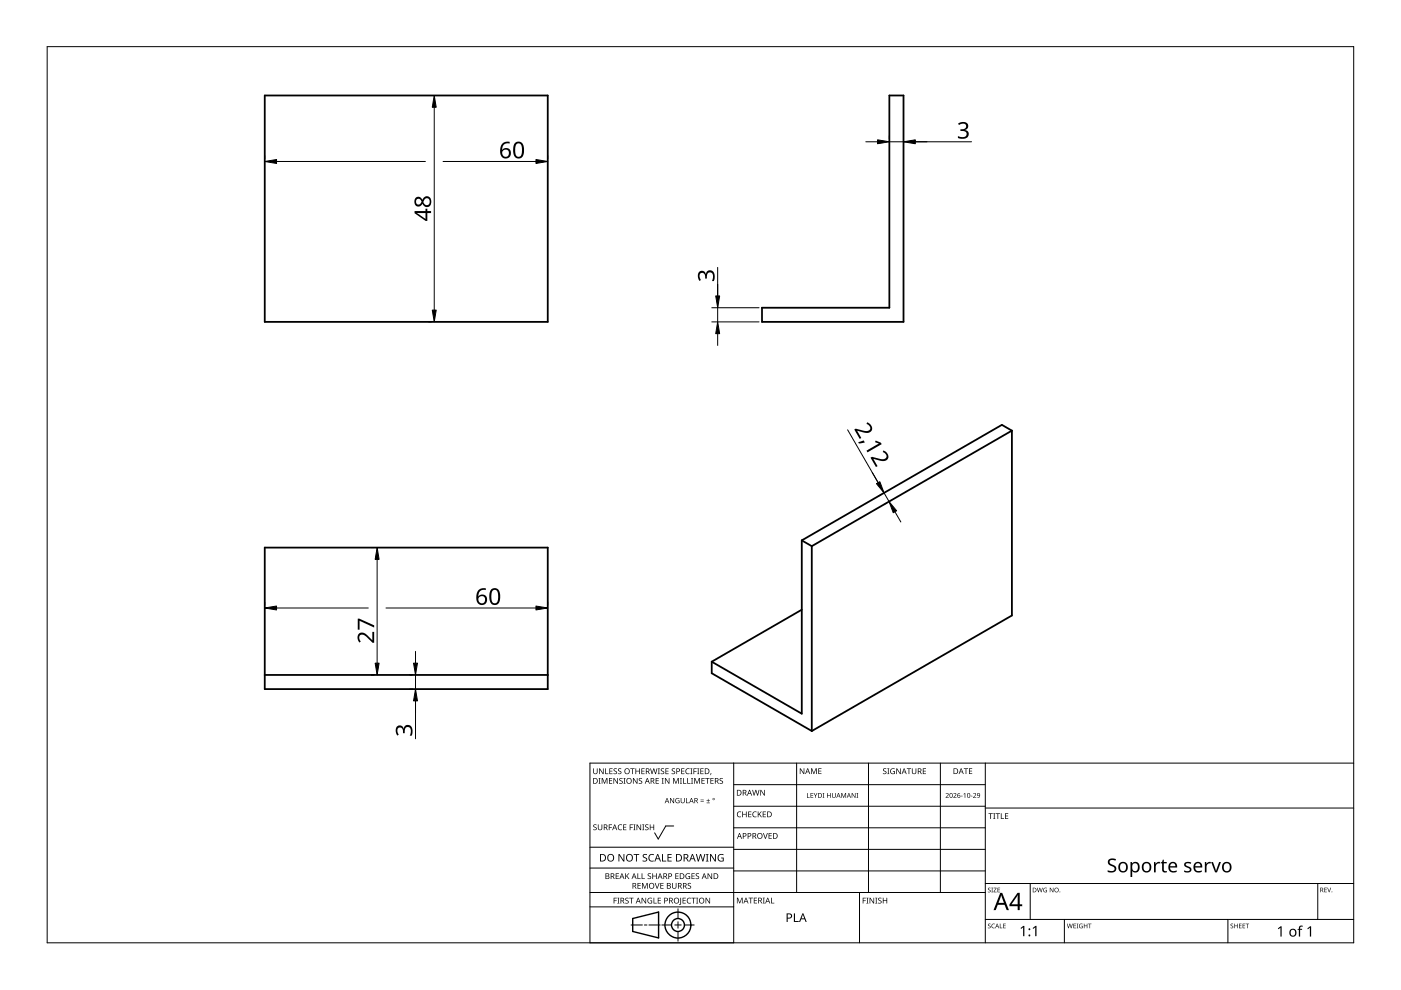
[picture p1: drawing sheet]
<svg xmlns="http://www.w3.org/2000/svg" width="297mm" height="210mm" viewBox="0 0 297 210" stroke-linecap="round" stroke-linejoin="round" font-family="sans-serif">
<path d="M56.1 20.2h60v48h-60zM188.6 20.2h3v48h-30v-3h27zM214.5 91.3l-2.1-1.2-42.4 24.5M214.5 91.3v39.2l-42.4 24.5M214.5 91.3l-42.4 24.5M56.1 116.1h60v30h-60zM170 114.6v36.7l-19.1-11M170 114.6l2.1 1.2M172.1 115.8v39.2M170 129.3l-19.1 11M56.1 143.1h60M150.9 140.3v2.4l21.2 12.3" fill="none" stroke="#000" stroke-width=".38"/>
<path d="M10 9.9h277v190h-277z" fill="none" stroke="#000" stroke-width=".21"/>
<g fill="none" stroke="#000" stroke-width=".21">
<path d="M125.1 179.6h30.5M142.8 175.1h-1.6l-1.6 2.8-.8-1.3M155.6 166.4h53.3M155.6 161.8v38.1h-30.5v-38.1h161.9M168.9 161.8v27.4M184.1 161.8v27.4M199.4 161.8v27.4M208.9 170.9h-53.3M208.9 175.5h-53.3M208.9 161.8v38.1M287 171.3h-78.1M125.1 192.3h30.5"/>
<path d="M125.1 189.2h83.8M133.8 196.1h2.4M136.6 196.1h.6M140 196.1h-2.4M140.3 196.1h2.1M143.1 196.1h1.3M143.7 195.4v1.4M143.7 197.5v2M143.7 192.7v2M147.2 196.1h-2.1M155.6 180.1h53.3M155.6 184h-30.5"/>
<path d="M182.2 189.2v10.7M208.9 184.7h-53.3M218.4 187.3v7.6M225.7 194.9v5M260.3 194.9v5M279.4 187.3v7.6M287 194.9h-78.1M287 187.3h-78.1"/>
</g>
<g fill="#000">
<path d="M125.8 174.9l.5-.1h.2l-.1 .2a.25 .25 0 0 0-.3-.1 .25 .25 0 0 0 0 .4 .42 .42 0 0 1 .4 .5 .42 .42 0 0 1-.7 .2v-.1a.27 .27 0 0 0 .5 0 .27 .27 0 0 0-.1-.4l-.4-.2zM125.8 162.9h.1v.8a.32 .32 0 0 0 .3 .3 .32 .32 0 0 0 .3-.3v-.8h.2v.8a.47 .47 0 0 1-.5 .4 .47 .47 0 0 1-.4-.4zM126.9 165h.4l-.1 .1v1l.1 .1h-.4l.1-.1v-1zM126.8 174.8h.1v.8a.32 .32 0 0 0 .3 .3 .32 .32 0 0 0 .3-.3v-.8h.2v.8a.47 .47 0 0 1-.5 .4 .47 .47 0 0 1-.4-.4zM127 162.9h.2l.6 1v-1h.2v1.2h-.2l-.7-1 .1 1h-.2zM127.6 165h.2l.4 1 .4-1h.2v1.2h-.2v-1.1l-.4 1.1h-.1l-.4-1.1v1.1h-.1zM128.3 162.9h.2v1.1h.5v.1h-.7zM129.1 174.8h.7v.1h-.6v.5h.5v.1h-.5v.5h-.1zM129.1 165h.7v.1h-.5v.4h.5v.1h-.5v.4h.5v.2h-.7zM129.2 162.9h.7v.1h-.5v.4h.4v.2h-.4v.4h.5v.1h-.7zM130.1 163l.5-.1 .2 .1v.1a.25 .25 0 0 0-.4-.1 .25 .25 0 0 0 0 .4 .42 .42 0 0 1 .4 .5 .42 .42 0 0 1-.7 .2v-.1a.27 .27 0 0 0 .5 0 .27 .27 0 0 0-.1-.4l-.4-.2zM130.1 165h.1l.7 1v-1h.1v1.2h-.2l-.6-1v1h-.1z"/>
<path d="M131.1 175l.5-.2 .3 .1-.1 .1a.49 .49 0 0 0-.7 .4 .49 .49 0 0 0 .8 .4 .57 .57 0 0 1-.8 0 .57 .57 0 0 1 0-.8zM131.1 163l.4-.1 .2 .1v.1a.25 .25 0 0 0-.4-.1 .25 .25 0 0 0 0 .4 .42 .42 0 0 1 .4 .5 .42 .42 0 0 1-.6 .2v-.1a.27 .27 0 0 0 .4 0 .27 .27 0 0 0-.1-.4l-.3-.2zM131.4 165.1l.4-.2 .2 .1v.1a.25 .25 0 0 0-.4-.1 .25 .25 0 0 0 0 .4l.4 .2v.4l-.4 .2-.3-.1 .1-.1a.27 .27 0 0 0 .4 .1 .27 .27 0 0 0-.1-.4l-.4-.3zM132.2 165h.4l-.1 .1v1l.1 .1h-.4l.1-.1v-1zM132.1 174.8h.7v.1h-.5v.4h.5v.1h-.5v.5h.5v.1h-.7zM133.5 174.8h.7v.1h-.5v.5h.5v.1h-.5v.5h-.2zM133.6 162.9h.9v.1h-.3v1.1h-.2v-1.1h-.4zM134.3 174.8h.4l-.1 .1v1l.1 .1h-.4l.1-.1v-1zM134.2 165h.2l.6 1v-1h.2v1.2h-.2l-.7-1v1h-.1zM134.7 162.9h.2v.5h.6v-.5h.2v1.2h-.2v-.5h-.6v.5h-.2zM135 174.8h.1l.7 1v-1h.1v1.2h-.2l-.6-1v1h-.1zM135.5 165.1l.4-.2 .2 .1v.1a.25 .25 0 0 0-.4-.1 .25 .25 0 0 0 0 .4l.4 .2v.4l-.4 .2-.3-.1 .1-.1a.27 .27 0 0 0 .4 .1 .27 .27 0 0 0-.1-.4l-.3-.3z"/>
<path d="M136.2 174.8h.4l-.1 .1v1l.1 .1h-.4l.1-.1v-1zM136 162.9h.7v.1h-.6v.4h.5v.2h-.5v.4h.6v.1h-.7zM136.8 174.9l.4-.1h.3l-.1 .2a.25 .25 0 0 0-.3-.1 .25 .25 0 0 0 0 .4 .42 .42 0 0 1 .4 .5 .42 .42 0 0 1-.7 .2v-.1a.27 .27 0 0 0 .5 0 .27 .27 0 0 0-.1-.4l-.4-.2zM137.8 174.8h.1v.5h.6v-.5h.2v1.2h-.2v-.6h-.6v.6h-.1zM137.8 162.9h.2l.3 1 .2-1h.2l.3 1 .2-1h.2l-.3 1.2h-.2l-.3-1-.3 1h-.1zM139 165h.7v.1h-.5v.4h.5v.1h-.5v.4h.5v.2h-.7zM139.5 162.9h.4l-.1 .1v1l.1 .1h-.4l.1-.1v-1zM140.3 165h.4l-.1 .1v1l.1 .1h-.4l.1-.1v-1zM140.1 163l.5-.1 .2 .1v.1a.25 .25 0 0 0-.4-.1 .25 .25 0 0 0 0 .4 .42 .42 0 0 1 .4 .5 .42 .42 0 0 1-.7 .2l.1-.1a.27 .27 0 0 0 .4 0 .27 .27 0 0 0-.1-.4l-.4-.2zM141.1 162.9h.7v.1h-.6v.4h.5v.2h-.5v.4h.6v.1h-.7zM141 165h.1l.7 1v-1h.1v1.2h-.1l-.7-1v1h-.1zM142.1 169.2h.1l.6 .9v-.9h.1v1.1h-.1l-.6-.9v.9h-.1z"/>
<path d="M142.5 163l.4-.1 .2 .1v.1a.25 .25 0 0 0-.4-.1 .25 .25 0 0 0 0 .4 .42 .42 0 0 1 .4 .5 .42 .42 0 0 1-.6 .2v-.1a.27 .27 0 0 0 .4 0 .27 .27 0 0 0-.1-.4l-.4-.2zM142.7 165h.2l.4 1 .4-1h.2v1.2h-.1v-1.1l-.4 1.1h-.2l-.4-1.1v1.1h-.1zM143.3 169.3l.5-.1 .3 .1-.1 .1a.45 .45 0 0 0-.7 .3 .45 .45 0 0 0 .6 .5v-.4h-.2v-.1h.4v.6a.6 .6 0 0 1-.8-.2 .6 .6 0 0 1 0-.8zM144.2 165h.4l-.2 .1v1l.2 .1h-.4l.1-.1v-1zM144.8 165h.2v1h.5v.2h-.7zM144.4 162.9h.7v.1h-.5v.4h.5v.2h-.5v.4h.5v.1h-.7zM144.3 169.2h.2v.7a.28 .28 0 0 0 .2 .3 .28 .28 0 0 0 .3-.3v-.7h.2v.7a.42 .42 0 0 1-.5 .4 .42 .42 0 0 1-.4-.4zM145.5 169.2h.1v1h.5v.1h-.6zM145.7 165h.2v1h.5v.2h-.7zM145.5 163.1l.3-.2 .4 .1v.1l-.3-.1a.49 .49 0 0 0-.4 .7 .49 .49 0 0 0 .7 .3 .57 .57 0 0 1-.8-.1 .57 .57 0 0 1 0-.8zM146.4 162.9h.4l-.1 .1v1l.1 .1h-.4l.1-.1v-1zM146.5 165h.5l-.2 .1v1l.2 .1h-.5l.2-.1v-1z"/>
<path d="M147 162.9h.7v.1h-.5v.5h.5v.1h-.5v.5h-.2zM147.2 165h.2l.4 1 .4-1h.2v1.2h-.2l.1-1.1-.5 1.1h-.1l-.4-1.1v1.1h-.1zM147.8 162.9h.5l-.2 .1v1l.2 .1h-.5l.2-.1v-1zM148.5 169.9h.7v.1h-.7zM148.5 169.5h.7v.2h-.7zM148.5 162.9h.7v.1h-.6v.4h.5v.2h-.5v.4h.6v.1h-.7zM148.7 165h.7v.1h-.5v.4h.5v.1h-.5v.4h.5v.2h-.7zM149.8 170.2h.7v.1h-.7zM149.5 165h.9v.1h-.3v1.1h-.2v-1.1h-.4zM150.1 169.4l.1 .3h.3l-.3 .1v.3l-.1-.3h-.3l.3-.1zM150.7 163.9h.1l-.2 .4zM150.6 165h.7v.1h-.5v.4h.5v.1h-.5v.4h.5v.2h-.7z"/>
<path d="M152.6 165.1l.4-.2 .3 .1-.1 .1a.25 .25 0 0 0-.4-.1 .25 .25 0 0 0 0 .4l.4 .2 .1 .4-.4 .2-.4-.1 .1-.1a.27 .27 0 0 0 .5 .1 .27 .27 0 0 0-.1-.4l-.4-.3zM156.4 172.2l.4-.2 .4 .1-.1 .1a.49 .49 0 0 0-.7 .5 .49 .49 0 0 0 .7 .4 .57 .57 0 0 1-.8 0 .57 .57 0 0 1 0-.8zM157.4 172.1h.1v.5h.7v-.5h.1v1.2h-.1v-.6h-.7v.6h-.1zM158.6 172.1h.7v.1h-.5v.4h.5v.1h-.5v.4h.5v.2h-.7zM159.7 172.2l.3-.2 .4 .1v.1h-.3a.49 .49 0 0 0-.4 .6 .49 .49 0 0 0 .7 .3 .57 .57 0 0 1-.8 0 .57 .57 0 0 1 0-.8zM159.5 167.5h.1l.3 1 .3-1h.1l.3 1 .3-1h.1l-.3 1.2h-.2l-.3-1.1-.2 1.1h-.2zM160.7 172.1h.1v.6l.5-.6h.2l-.5 .5 .5 .7h-.1l-.5-.6-.1 .6h-.1zM161.8 176.6h.1l.4 1.1 .3-1.1h.2l-.4 1.2h-.2zM161.2 167.5h.2l.6 1v-1h.2v1.2h-.2l-.7-1v1h-.1zM161.7 172.1h.7v.1h-.5v.4h.5v.1h-.5v.4h.5v.2h-.7zM163 176.6h.6v.2h-.5v.3h.5v.2h-.5v.4h.5v.1h-.6zM169.6 162.9h.2l.6 1v-1h.1v1.2h-.1l-.7-1v1h-.1z"/>
<path d="M171.1 168.1h.1v.9h.5v.2h-.6zM171.8 168.1h.6v.2h-.4v.3h.4v.1h-.4v.3h.4v.2h-.6zM172 162.9h.2l.4 1 .3-1h.3v1.2h-.2v-1l-.4 1h-.1l-.4-1.1v1.1h-.1zM172.5 168.1h.1l.3 .5 .3-.5h.1l-.3 .7v.4h-.2v-.4zM173.5 162.9h.7v.1h-.5v.4h.4v.1h-.4v.5h.5v.1h-.7zM174.4 168.1h.4l-.1 1 .1 .1h-.4l.1-.1zM175.3 168.1h.2v.5h.5v-.5h.1v1.1h-.1v-.5h-.5v.5h-.2zM176.4 168.1h.1v.7a.26 .26 0 0 0 .3 .3 .26 .26 0 0 0 .3-.3v-.7h.1v.7a.39 .39 0 0 1-.4 .4 .39 .39 0 0 1-.4-.4zM178.4 168.1h.2l.3 .9 .3-.9h.2v1.1h-.1v-.9l-.5 .9-.3-.9v.9h-.1zM180.6 168.1h.1l.6 .9v-.9h.1v1.1h-.2l-.5-.9v.9h-.1zM181.6 168.1h.3l-.1 .1v.9l.1 .1h-.3l.1-.1zM187.3 163l.4-.1 .2 .1v.1a.25 .25 0 0 0-.4-.1 .25 .25 0 0 0 0 .4 .42 .42 0 0 1 .4 .5 .42 .42 0 0 1-.6 .2v-.1a.27 .27 0 0 0 .4 0 .27 .27 0 0 0-.1-.4l-.3-.2z"/>
<path d="M188.1 162.9h.5l-.2 .1v1l.2 .1h-.5l.2-.1v-1zM188.9 163.1l.5-.2 .3 .1v.1a.5 .5 0 0 0-.8 .4 .5 .5 0 0 0 .7 .5v-.4h-.3v-.1h.4v.6a.66 .66 0 0 1-.8-.1 .66 .66 0 0 1 0-.9zM190 162.9h.2l.7 1-.1-1h.2v1.2h-.2l-.6-1v1h-.2zM192.3 162.9h.9v.1h-.4v1.1h-.2v-1.1h-.3zM193.3 162.9h.2v.8a.32 .32 0 0 0 .3 .3 .32 .32 0 0 0 .3-.3v-.8h.2v.8a.47 .47 0 0 1-.5 .4 .47 .47 0 0 1-.5-.4zM195.7 162.9h.6v.1h-.5v.4h.5v.2h-.5v.4h.5v.1h-.6zM200.5 168.3a.37 .37 0 0 1 .6 0 .37 .37 0 0 1-.2 .5l-.3 .3h.6v.1h-.7l.3-.4a.27 .27 0 0 0 .2-.4 .27 .27 0 0 0-.4-.1zM202.1 168.3a.37 .37 0 0 1 .6 0 .37 .37 0 0 1-.2 .5l-.2 .3h.5v.1h-.7l.3-.4a.27 .27 0 0 0 .3-.4 .27 .27 0 0 0-.5-.1zM203.7 168.7h.4v.1h-.4zM204.3 168.4l.4-.3v1.1h-.2v-.9zM204.4 162.9h.9v.1h-.4v1.1h-.2v-1.1h-.3zM205.8 168.7h.4v.1h-.4z"/>
<path d="M205.4 162.9h.7v.1h-.5v.4h.5v.1h-.5v.5h.5v.1h-.7zM206.3 168.3a.37 .37 0 0 1 .6 0 .37 .37 0 0 1-.2 .5l-.2 .3h.5v.1h-.7l.3-.4a.27 .27 0 0 0 .3-.4 .27 .27 0 0 0-.5-.1zM209.6 172.4h.9v.2h-.4v1h-.1v-1h-.4zM210.6 172.4h.4l-.1 .1v1l.1 .1h-.4l.1-.1v-1zM211.1 172.4h.9v.2h-.4v1h-.1v-1h-.4zM212.2 172.4h.2v1.1h.5v.1h-.7zM213.1 172.4h.7v.2h-.6v.3h.5v.2h-.5v.4h.6v.1h-.7zM130.1 190.3h.7v.2h-.5v.4h.4v.1h-.4v.6h-.2zM130.5 185.2h.7v.1h-.5v.4h.5v.1h-.5v.4h.5v.2h-.7zM130.9 190.3h.4l-.1 .2v.9l.1 .2h-.4l.1-.2v-.9zM131.1 181.1h.3l.8 1.3v-1.3h.2v1.6h-.3l-.8-1.4v1.4h-.2zM132.6 190.5l.4-.2 .3 .1-.1 .1a.25 .25 0 0 0-.4-.1 .25 .25 0 0 0 0 .4 .4 .4 0 0 1 .5 .3 .4 .4 0 0 1-.3 .5 .4 .4 0 0 1-.5-.2h.1a.27 .27 0 0 0 .5 .1 .27 .27 0 0 0-.1-.5l-.4-.2z"/>
<path d="M132.6 185.2h.1v.6l.6-.6h.1l-.4 .5 .5 .7h-.2l-.5-.6-.1 .6h-.1zM133.4 190.3h.9v.2h-.4v1.1h-.1v-1.1h-.4zM134.3 181.1h1.2v.2h-.5v1.4h-.2v-1.4h-.5zM135.2 185.2h.1v1h.5v.2h-.6zM135.2 187.2h.6v.1h-.5v.4h.5v.2h-.5v.4h.5v.1h-.6zM136 185.2h.2v1h.5v.2h-.7zM136.1 187.2h.2l.4 1 .4-1h.2v1.2h-.1v-1l-.4 1h-.2l-.4-1 .1 1h-.2zM136 190.3h.2l.7 1.1-.1-1.1h.2v1.3h-.2l-.6-1v1h-.2zM136.3 181.2l.4-.1h.5l-.2 .2a.33 .33 0 0 0-.5 .1 .33 .33 0 0 0 .4 .4 .49 .49 0 0 1 .3 .7 .49 .49 0 0 1-.8 .2l-.2-.1v-.2l.3 .1a.35 .35 0 0 0 .5-.2 .35 .35 0 0 0-.4-.4l-.3-.3zM137.4 190.5l.6-.2 .3 .1-.1 .1a.5 .5 0 0 0-.8 .4 .5 .5 0 0 0 .7 .5v-.3h-.3v-.2h.5v.6a.66 .66 0 0 1-.9-.1 .66 .66 0 0 1 0-.9zM137.4 185.3l.4-.2 .2 .1v.1a.25 .25 0 0 0-.4-.1 .25 .25 0 0 0 0 .4 .42 .42 0 0 1 .4 .6 .42 .42 0 0 1-.6 .2v-.2a.27 .27 0 0 0 .4 .1 .27 .27 0 0 0-.1-.4l-.3-.3zM137.7 181.3l.4-.2h.6l-.1 .2-.4-.1a.64 .64 0 0 0-.5 .9 .64 .64 0 0 0 .9 .3v.2a.83 .83 0 0 1-1-.3 .83 .83 0 0 1 .1-1z"/>
<path d="M138.6 190.3h.1v1.1h.5v.2h-.6zM138.8 187.2h.2l.3 1.1 .4-1.1h.1l-.4 1.2h-.1zM138.3 185.2h.2v.5h.6v-.5h.1v1.2h-.1v-.6h-.6v.6h-.2zM139.5 190.3h.6v.2h-.5v.4h.5v.1h-.5v.4h.5v.2h-.6zM140.4 181.1h.2v1.4h.7v.2h-.9zM140 187.2h.7v.1h-.5v.4h.5v.2h-.5v.4h.5v.1h-.7zM141.5 181.1h.9v.2h-.7v.4h.7v.2h-.7v.6h.7v.2h-.9zM142.5 187.2h.1v.8a.32 .32 0 0 0 .4 .3 .32 .32 0 0 0 .3-.3v-.8h.1v.8a.47 .47 0 0 1-.4 .4 .47 .47 0 0 1-.5-.4zM143.2 185.2h.7v.1h-.6v.4h.5v.1h-.5v.4h.6v.2h-.7zM144.2 190.3h.2v1.3l-.1 .2-.3 .1v-.2l.2-.1zM144.7 190.3h.7v.2h-.5v.4h.5v.1h-.5v.4h.5v.2h-.7zM145.5 185.3l.4-.2 .4 .1-.1 .1a.5 .5 0 0 0-.7 .4 .5 .5 0 0 0 .7 .5v-.3h-.3v-.2h.4v.6a.66 .66 0 0 1-.9-.1 .66 .66 0 0 1 .1-.9z"/>
<path d="M145.8 190.5l.3-.2 .4 .1v.1h-.3a.49 .49 0 0 0-.4 .6 .49 .49 0 0 0 .7 .3 .57 .57 0 0 1-.8 0 .57 .57 0 0 1 0-.8zM145.9 187.3l.4-.1 .2 .1v.1a.25 .25 0 0 0-.4-.1 .25 .25 0 0 0 0 .4l.4 .2v.3l-.4 .2h-.3l.1-.1a.27 .27 0 0 0 .4 0 .27 .27 0 0 0-.1-.4l-.4-.2zM146.6 190.3h.9v.2h-.4v1.1h-.1v-1.1h-.4zM146.6 185.2h.7v.1h-.5v.4h.5v.1h-.5v.4h.5v.2h-.7zM147.6 190.3h.4l-.1 .2v.9l.1 .2h-.4l.1-.2v-.9zM147.6 185.3l.4-.2 .2 .1v.1a.25 .25 0 0 0-.4-.1 .25 .25 0 0 0 0 .4 .42 .42 0 0 1 .4 .6 .42 .42 0 0 1-.7 .2l.1-.2a.27 .27 0 0 0 .4 .1 .27 .27 0 0 0-.1-.4l-.4-.3zM147.5 181.1h.2l.4 1.3 .3-1.3h.2l.4 1.3 .3-1.3h.2l-.4 1.6h-.2l-.4-1.4-.3 1.4h-.2zM149.7 181.1h.5l-.2 .1v1.3l.2 .2h-.5l.1-.2v-1.3zM149.6 190.3h.2l.6 1.1v-1.1h.2v1.3h-.2l-.7-1v1h-.1zM150 185.2h.2l.6 1v-1h.2v1.2h-.2l-.6-1v1h-.2zM150.5 181.1h.3l.8 1.3v-1.3h.2v1.6h-.2l-.9-1.4v1.4h-.2zM152.4 181.3l.7-.2h.3l-.1 .2a.65 .65 0 0 0-1 .5 .65 .65 0 0 0 .9 .7v-.5h-.3v-.2h.5v.8a.86 .86 0 0 1-1.1-.2 .86 .86 0 0 1 .1-1.1z"/>
<path d="M156.2 190.3h.3l.3 1 .4-1h.3v1.2h-.2v-1l-.4 1h-.1l-.4-1v1h-.2zM158.7 190.3h.9v.2h-.3v1h-.2v-1h-.4zM159.8 190.3h.7v.2h-.5v.3h.5v.2h-.5v.4h.5v.1h-.7zM161.7 190.3h.5l-.2 .2v.9l.2 .1h-.5l.2-.1v-.9zM163.5 190.3h.1v1.1h.6v.1h-.7zM168.3 193.7h.3v1.6h.7v.2h-1zM182.9 190.3h.7v.2h-.5v.4h.5v.1h-.5v.6h-.2zM183.7 190.3h.4l-.1 .2v.9l.1 .2h-.4l.1-.2v-.9zM184.4 190.3h.1l.7 1v-1h.1v1.3h-.1l-.7-1v1h-.1zM185.6 190.3h.4l-.1 .2v.9l.1 .2h-.4l.1-.2v-.9zM186.2 190.5l.5-.2 .2 .1v.1a.25 .25 0 0 0-.4-.1 .25 .25 0 0 0 0 .4l.4 .2v.4l-.4 .2-.3-.1v-.1a.27 .27 0 0 0 .5 .1 .27 .27 0 0 0-.1-.5l-.4-.2zM187.2 190.3h.1v.6h.6v-.6h.2v1.3h-.2v-.6h-.6v.6h-.1z"/>
<path d="M209.5 188.3l.3-.1 .2 .2a.24 .24 0 0 0-.3-.1 .24 .24 0 0 0-.1 .3 .24 .24 0 0 0 .3 .1l.2 .2-.1 .2-.4 .1-.2-.2a.23 .23 0 0 0 .4 .2 .23 .23 0 0 0 0-.4l-.3-.2zM209.5 195.9l.3-.1 .2 .2a.24 .24 0 0 0-.3-.1 .24 .24 0 0 0-.1 .3 .24 .24 0 0 0 .3 .1 .31 .31 0 0 1 0 .5 .31 .31 0 0 1-.5-.1 .23 .23 0 0 0 .4 .1 .23 .23 0 0 0 0-.4l-.3-.2zM210.2 188.2h.3l-.1 .1 .1 .9h-.3l.1-.1zM210.3 196l.4-.2 .2 .1v.1a.39 .39 0 0 0-.6 .3 .39 .39 0 0 0 .6 .4 .46 .46 0 0 1-.7-.1 .46 .46 0 0 1 .1-.6zM210.7 188.2h.6l-.5 .9h.5v.1h-.7l.5-.9h-.4zM212 195.8h.1v.9l.4 .1h-.5zM211.5 188.2h.5l-.4 .1v.3h.4l-.4 .1v.4l.4 .1h-.5zM212.7 195.8h.5l-.4 .1v.3h.4l-.4 .2v.3l.4 .1h-.5zM216.4 196.8l.6-.5h.2v2.2h-.3v-1.9l-.4 .4zM218.9 196.8l.6-.5h.3v2.2h-.3v-1.9l-.4 .4zM219.8 188.2h.2l.2 .8 .2-.8h.1l.3 .8 .2-.8h.1l-.3 1h-.1l-.2-.8-.3 .8h-.1zM221.3 188.3h.7h-.1a.4 .4 0 0 0-.6 .4 .4 .4 0 0 0 .6 .4v-.3l-.2-.1h.3v.5a.53 .53 0 0 1-.7-.2 .53 .53 0 0 1 0-.7z"/>
<path d="M222.6 188.2h.1l.5 .8v-.8h.1v1h-.1l-.5-.8v.8h-.1zM226.2 195.8h.1l.2 .9 .3-.9h.1l.2 .9 .2-.9h.1l-.2 1h-.1l-.3-.8-.2 .8h-.1zM227.6 195.8h.5l-.4 .1v.3h.4l-.4 .2v.3l.4 .1h-.5zM228.3 195.8h.3l-.1 .1 .1 .9h-.3l.1-.1zM228.9 196l.7-.1-.2 .1a.4 .4 0 0 0-.5 .3 .4 .4 0 0 0 .5 .4v-.3l-.2-.1h.4v.5a.53 .53 0 0 1-.7-.1 .53 .53 0 0 1 0-.7zM229.8 195.8h.1v.4h.5v-.4h.1v1h-.1v-.4h-.5v.4h-.1zM230.7 195.8h.7l-.3 .1v.9h-.1v-.9zM235 182.3a1.38 1.38 0 0 1 1.6-.1l-.1 .3-.4-.1a.55 .55 0 0 0-.8 .3 .55 .55 0 0 0 .6 .6l.6 .4 .2 .5a1.19 1.19 0 0 1-1.9 .7v-.4l.2 .1a.82 .82 0 0 0 1.3-.4l-.1-.3-.4-.2a.88 .88 0 0 1-.8-1.4zM244.7 182.8h.3v.4l.4-.4h.5v.3h-.5l-.3 .3-.1 1.6h-.3zM246.5 182.3h.2v.5h.7v.2h-.7v1.3l.2 .4h.5v.2a.67 .67 0 0 1-1-.6v-1.3h-.3v-.1l.3-.2zM251.2 183a1.29 1.29 0 0 1 1.4-.1l-.1 .3-.5-.2a.35 .35 0 0 0-.6 .2 .35 .35 0 0 0 .4 .4l.2 .1a.66 .66 0 0 1 .6 .8 .66 .66 0 0 1-.9 .5l-.6-.1v-.4l.7 .2 .4-.2v-.3l-.6-.3a.58 .58 0 0 1-.4-.9zM255.5 182.8h.2l.1 .4 .4-.4h.5v.3h-.5l-.3 .3-.1 1.6h-.3z"/>
<path d="M256.8 182.8h.4l.6 1.8 .7-1.8h.4l-.9 2.2h-.4zM260.9 195.9l.4-.1 .1 .2a.24 .24 0 0 0-.3-.1 .24 .24 0 0 0-.1 .3 .24 .24 0 0 0 .4 .1 .31 .31 0 0 1 0 .5 .31 .31 0 0 1-.5-.1 .23 .23 0 0 0 .3 .1 .23 .23 0 0 0 .1-.4l-.4-.2zM261.7 195.8h.1v.4h.5v-.4h.1v1h-.1v-.4h-.5v.4h-.1zM262.7 195.8h.5l-.4 .1v.3h.4l-.4 .2v.3l.4 .1h-.5zM263.5 195.8h.5l-.4 .1v.3h.4l-.4 .2v.3l.4 .1h-.5zM264.1 195.8h.7l-.3 .1v.9h-.1v-.9zM270.9 196.9l.6-.5h.2v2.2h-.2v-1.9l-.4 .3zM275.5 196.4l.7-.1v.2h-.4l-.1 .2-.1 .2h.5v.2h-.5v1.5h-.2v-1.5h-.3l.3-.2zM277.2 196.9l.6-.5h.2v2.2h-.3v-1.9l-.4 .3zM280.8 188.2h.5l-.4 .1v.3h.4l-.4 .1v.4l.4 .1h-.5zM281.4 188.2h.1l.3 .8 .3-.8h.1l-.3 1h-.1z"/>
<path d="M125.8 165h.3a.54 .54 0 0 1 .6 .6 .56 .56 0 0 1-.6 .6h-.3zM125.9 165.1v.9h.2a.43 .43 0 0 0 .5-.4 .41 .41 0 0 0-.5-.5z"/>
<path d="M128 174.8h.3a.35 .35 0 0 1 .5 .2 .35 .35 0 0 1-.3 .5l.4 .5h-.2l-.3-.5h-.2v.5h-.2zM128.2 174.9v.5h.1a.23 .23 0 0 0 .3-.2 .23 .23 0 0 0-.3-.3z"/>
<path d="M130.3 174.8h.1l.5 1.2h-.2l-.1-.4h-.5l-.2 .4h-.1zM130.3 175l-.2 .5h.4z"/>
<path d="M132.3 163.5a.61 .61 0 0 1 1.2 0 .61 .61 0 0 1-1.2 0zM132.7 163.1l-.1 .4a.45 .45 0 0 0 .5 .4 .45 .45 0 0 0 .3-.5 .45 .45 0 0 0-.5-.4z"/>
<path d="M132.7 165.6a.61 .61 0 0 1 1.2 0 .61 .61 0 0 1-1.2 0zM133.1 165.2a.47 .47 0 0 0-.1 .7 .47 .47 0 0 0 .7-.1 .45 .45 0 0 0 0-.6 .45 .45 0 0 0-.6 0z"/>
<path d="M136.9 162.9h.4a.35 .35 0 0 1 .4 .3 .35 .35 0 0 1-.2 .4l.3 .5h-.2l-.3-.5h-.2v.5h-.2zM137.1 163v.5h.2a.23 .23 0 0 0 .3-.2 .23 .23 0 0 0-.3-.3z"/>
<path d="M137.2 165h.1l.5 1.2h-.2l-.1-.4h-.5l-.1 .4h-.2zM137.2 165.1l-.2 .6h.4z"/>
<path d="M138 165h.3a.35 .35 0 0 1 .4 .2 .35 .35 0 0 1-.2 .4l.3 .6h-.2l-.3-.5h-.2v.5h-.1zM138.1 165.1v.4h.2a.23 .23 0 0 0 .3-.2 .23 .23 0 0 0-.3-.2z"/>
<path d="M141.4 169.2h.1l.4 1.1h-.1l-.2-.3h-.4l-.1 .3h-.2zM141.4 169.3l-.2 .5h.4z"/>
<path d="M143.4 162.9h.3a.41 .41 0 0 1 .5 .5 .41 .41 0 0 1-.6 .3v.4h-.2zM143.6 163v.5a.29 .29 0 0 0 .4-.2 .29 .29 0 0 0-.4-.3z"/>
<path d="M146.5 169.2h.2l.4 1.1h-.2l-.1-.3h-.4l-.2 .3h-.1zM146.6 169.3l-.2 .5h.4z"/>
<path d="M147.2 169.2h.3a.31 .31 0 0 1 .4 .2 .31 .31 0 0 1-.2 .4l.3 .5h-.1l-.3-.5h-.2v.5h-.2zM147.4 169.3v.4h.1a.21 .21 0 0 0 .3-.2 .21 .21 0 0 0-.3-.2z"/>
<path d="M149.4 162.9h.4a.61 .61 0 0 1 .6 .6 .61 .61 0 0 1-.6 .6h-.4zM149.6 163v1h.2a.48 .48 0 0 0 .4-.5 .48 .48 0 0 0-.4-.5z"/>
<path d="M151.1 169.4a.24 .24 0 0 1 .4 0 .24 .24 0 0 1-.4 0zM151.2 169.4a.15 .15 0 0 0 .3 0 .15 .15 0 0 0-.3 0z"/>
<path d="M151.6 165h.3a.35 .35 0 0 1 .4 .2 .35 .35 0 0 1-.2 .4l.3 .6h-.1l-.3-.5h-.3v.5h-.1zM151.7 165.1v.4h.2a.23 .23 0 0 0 .3-.2 .23 .23 0 0 0-.3-.2z"/>
<path d="M156.7 176.6h.2l.4 1.2h-.1l-.2-.3h-.5l-.1 .3h-.2zM156.8 176.8l-.2 .5h.4z"/>
<path d="M156.2 167.5h.4a.61 .61 0 0 1 .6 .6 .61 .61 0 0 1-.6 .6h-.4zM156.4 167.6v1h.2a.49 .49 0 0 0 .4-.4 .49 .49 0 0 0-.3-.6z"/>
<path d="M157.5 167.5h.3a.35 .35 0 0 1 .4 .2 .35 .35 0 0 1-.2 .4l.3 .6h-.1l-.3-.5h-.3v.5h-.1zM157.6 167.6v.5h.2a.23 .23 0 0 0 .3-.3 .23 .23 0 0 0-.3-.2z"/>
<path d="M157.5 176.6h.3a.41 .41 0 0 1 .5 .5 .41 .41 0 0 1-.7 .3v.4h-.1zM157.6 176.8v.4a.29 .29 0 0 0 .5-.2 .29 .29 0 0 0-.5-.2z"/>
<path d="M158.5 176.6h.3a.41 .41 0 0 1 .5 .5 .41 .41 0 0 1-.6 .3v.4h-.2zM158.7 176.8v.4a.29 .29 0 0 0 .4-.2 .29 .29 0 0 0-.4-.2z"/>
<path d="M158.8 167.5h.2l.5 1.2h-.2l-.1-.4h-.5l-.2 .4h-.1zM158.9 167.6l-.2 .6h.4z"/>
<path d="M159.6 176.6h.3a.35 .35 0 0 1 .4 .3 .35 .35 0 0 1-.2 .4l.3 .5h-.2l-.3-.5h-.2v.5h-.1zM159.7 176.8v.4h.2a.23 .23 0 0 0 .3-.2 .23 .23 0 0 0-.3-.2z"/>
<path d="M160.4 177.2a.65 .65 0 0 1 1.3 0 .65 .65 0 0 1-1.3 0zM160.8 176.8l-.1 .4a.45 .45 0 0 0 .5 .4 .45 .45 0 0 0 .4-.5 .45 .45 0 0 0-.5-.4z"/>
<path d="M162.7 172.1h.3a.61 .61 0 0 1 .6 .6 .61 .61 0 0 1-.6 .6h-.3zM162.8 172.2v.9h.2a.48 .48 0 0 0 .5-.4 .48 .48 0 0 0-.5-.5z"/>
<path d="M163.9 176.6h.4a.61 .61 0 0 1 .6 .7 .61 .61 0 0 1-.7 .5h-.3zM164.1 176.8v.9h.1a.48 .48 0 0 0 .5-.4 .48 .48 0 0 0-.4-.5z"/>
<path d="M171.2 162.9h.1l.5 1.2h-.2l-.1-.4h-.5l-.1 .4h-.2zM171.2 163.1l-.1 .5h.3z"/>
<path d="M173.5 168.1h.3a.51 .51 0 0 1 .5 .6 .51 .51 0 0 1-.6 .5h-.2zM173.6 168.2v.9l.3-.1 .2-.2v-.4z"/>
<path d="M177.7 168.1l.5 1.1-.2-.4h-.4l-.3 .4zM177.8 168.3l-.2 .4h.3z"/>
<path d="M179.9 168.1l.5 1.1-.2-.4h-.4l-.3 .4zM180 168.3l-.2 .4h.3z"/>
<path d="M191.6 162.9h.2l.4 1.2h-.1l-.2-.4h-.4l-.2 .4h-.1zM191.7 163.1l-.2 .5h.4z"/>
<path d="M194.6 162.9h.3a.35 .35 0 0 1 .5 .2 .35 .35 0 0 1-.3 .5l.4 .5h-.2l-.3-.5h-.3v.5h-.1zM194.7 163v.5h.2a.23 .23 0 0 0 .3-.2 .23 .23 0 0 0-.3-.3z"/>
<path d="M201.4 168.2l.4-.1 .2 .3v.5l-.2 .3-.3-.1-.2-.2zM201.5 168.3l-.1 .2a.38 .38 0 0 0 .3 .5 .41 .41 0 0 0 .2-.4 .41 .41 0 0 0-.4-.3z"/>
<path d="M203.1 168.2l.4-.1-.3 .2-.1 .3a.35 .35 0 0 1 .5 .2 .35 .35 0 0 1-.4 .5 .35 .35 0 0 1-.2-.5zM203.1 168.9a.22 .22 0 0 0 .4 0 .22 .22 0 0 0-.4 0z"/>
<path d="M202.2 162.9h.3a.55 .55 0 0 1 .6 .6 .56 .56 0 0 1-.6 .6h-.3zM202.3 163v1h.2a.48 .48 0 0 0 .5-.5 .48 .48 0 0 0-.5-.5z"/>
<path d="M203.7 162.9h.2l.4 1.2h-.1l-.2-.4h-.5l-.1 .4h-.2zM203.8 163.1l-.2 .5h.4z"/>
<path d="M205.2 168.2l.3-.1 .2 .3v.5l-.2 .3-.3-.1-.1-.2zM205.2 168.3v.1a.37 .37 0 0 0-.1 .4 .37 .37 0 0 0 .4 .2 .4 .4 0 0 0 .2-.5 .4 .4 0 0 0-.5-.2z"/>
<path d="M207.2 168.2a.49 .49 0 0 1 .6 .4 .49 .49 0 0 1-.4 .6l-.2-.1 .4-.1 .1-.3a.32 .32 0 0 1-.5 0 .32 .32 0 0 1 0-.5zM207.2 168.5a.25 .25 0 0 0 .5 0 .25 .25 0 0 0-.5 0z"/>
<path d="M128.4 185.2h.3a.31 .31 0 0 1 .5 .1 .31 .31 0 0 1-.3 .4 .33 .33 0 0 1 .3 .4 .33 .33 0 0 1-.4 .3h-.4zM128.5 185.8v.4h.3a.23 .23 0 0 0 .3-.2 .23 .23 0 0 0-.3-.2zM128.5 185.3v.4h.2a.21 .21 0 0 0 .3-.2 .21 .21 0 0 0-.3-.2z"/>
<path d="M127.2 181.1h.5a.71 .71 0 0 1 .8 .8 .73 .73 0 0 1-.8 .8h-.5zM127.4 181.2v1.3h.2a.56 .56 0 0 0 .7-.6 .54 .54 0 0 0-.6-.7z"/>
<path d="M129.5 185.2h.3a.35 .35 0 0 1 .4 .2 .35 .35 0 0 1-.2 .4l.3 .6h-.1l-.3-.5h-.3v.5h-.1zM129.6 185.3v.4h.2a.23 .23 0 0 0 .3-.2 .23 .23 0 0 0-.3-.2z"/>
<path d="M128.9 181.3a.76 .76 0 0 1 1.1 .1 .76 .76 0 0 1-.1 1.1 .76 .76 0 0 1-1.1-.3v-.5zM129.1 181.4a.62 .62 0 0 0-.1 .8 .62 .62 0 0 0 .8 .2l.1-.1a.61 .61 0 0 0 0-.8 .61 .61 0 0 0-.8-.1z"/>
<path d="M131.6 190.3h.3a.35 .35 0 0 1 .4 .3 .35 .35 0 0 1-.2 .4l.3 .6h-.1l-.3-.5h-.3v.5h-.1zM131.7 190.5v.4h.2a.23 .23 0 0 0 .3-.2 .23 .23 0 0 0-.3-.2z"/>
<path d="M131.8 185.2h.1l.5 1.2h-.2l-.1-.4h-.5l-.1 .4h-.2zM131.9 185.3l-.2 .6h.4z"/>
<path d="M132.9 181.3a.76 .76 0 0 1 1.1 .1 .76 .76 0 0 1-.1 1.1 .76 .76 0 0 1-1.1-.3l-.1-.5zM133.1 181.4a.62 .62 0 0 0-.2 .8 .62 .62 0 0 0 .9 .2l.1-.1a.61 .61 0 0 0 0-.8 .61 .61 0 0 0-.8-.1z"/>
<path d="M134.1 187.2h.3a.35 .35 0 0 1 .5 .2 .35 .35 0 0 1-.3 .5l.4 .5h-.2l-.3-.5h-.2v.5h-.2zM134.3 187.3v.5h.1a.23 .23 0 0 0 .3-.2 .23 .23 0 0 0-.3-.3z"/>
<path d="M134.4 185.2h.1l.5 1.2h-.2l-.1-.4h-.5l-.1 .4h-.2zM134.4 185.3l-.2 .6h.4z"/>
<path d="M135.3 190.3h.1l.5 1.3h-.2l-.1-.4h-.5l-.2 .4h-.1zM135.3 190.5l-.2 .5h.4z"/>
<path d="M137.5 187.8a.61 .61 0 0 1 1.2 0 .61 .61 0 0 1-1.2 0zM137.9 187.4a.47 .47 0 0 0-.1 .7 .47 .47 0 0 0 .7 0v-.1a.45 .45 0 0 0 0-.5 .45 .45 0 0 0-.6-.1z"/>
<path d="M139.4 181.1h.1l.6 1.6h-.2l-.1-.5h-.7l-.2 .5h-.2zM139.4 181.3l-.2 .7h.5z"/>
<path d="M139.9 185.2h.1l.5 1.2h-.2l-.1-.4h-.5l-.1 .4h-.2zM139.9 185.3l-.1 .6h.3z"/>
<path d="M140.7 185.2h.3a.35 .35 0 0 1 .4 .2 .35 .35 0 0 1-.2 .4l.3 .6h-.2l-.2-.5h-.3v.5h-.1zM140.8 185.3v.4h.2a.23 .23 0 0 0 .3-.2 .23 .23 0 0 0-.3-.2z"/>
<path d="M141.4 187.2h.3a.31 .31 0 0 1 .5 .2 .31 .31 0 0 1-.2 .4 .33 .33 0 0 1 .2 .4 .33 .33 0 0 1-.4 .2h-.4zM141.5 187.9v.4h.3a.23 .23 0 0 0 .3-.2 .23 .23 0 0 0-.3-.2zM141.5 187.3v.4h.3a.21 .21 0 0 0 .2-.2 .21 .21 0 0 0-.3-.2z"/>
<path d="M140.8 190.3h.4a.41 .41 0 0 1 .4 .5 .41 .41 0 0 1-.6 .3v.5h-.2zM141 190.5v.5a.29 .29 0 0 0 .5-.3 .29 .29 0 0 0-.5-.2z"/>
<path d="M141.9 190.3h.3a.35 .35 0 0 1 .4 .3 .35 .35 0 0 1-.2 .4l.3 .6h-.1l-.3-.5h-.3v.5h-.1zM142 190.5v.4h.2a.23 .23 0 0 0 .3-.2 .23 .23 0 0 0-.3-.2z"/>
<path d="M141.7 185.2h.3a.41 .41 0 0 1 .5 .5 .41 .41 0 0 1-.6 .2v.5h-.2zM141.9 185.3v.5a.29 .29 0 0 0 .4-.3 .29 .29 0 0 0-.4-.2z"/>
<path d="M143.7 187.2h.4a.35 .35 0 0 1 .4 .2 .35 .35 0 0 1-.2 .5l.3 .5h-.2l-.3-.5h-.2v.5h-.2zM143.9 187.3v.5h.2a.23 .23 0 0 0 .3-.2 .23 .23 0 0 0-.3-.3z"/>
<path d="M142.8 191a.61 .61 0 0 1 1.2 0 .61 .61 0 0 1-1.2 0zM143.2 190.6a.47 .47 0 0 0-.1 .7 .47 .47 0 0 0 .7-.1 .45 .45 0 0 0-.1-.6 .45 .45 0 0 0-.5 0z"/>
<path d="M143.3 181.1h.5a.71 .71 0 0 1 .8 .8 .73 .73 0 0 1-.8 .8h-.5zM143.5 181.2v1.3h.2a.56 .56 0 0 0 .7-.6 .54 .54 0 0 0-.6-.7z"/>
<path d="M144.8 187.2h.3a.35 .35 0 0 1 .5 .2 .35 .35 0 0 1-.3 .5l.4 .5h-.2l-.3-.5h-.2v.5h-.2zM145 187.3v.5h.1a.23 .23 0 0 0 .3-.2 .23 .23 0 0 0-.3-.3z"/>
<path d="M144.1 185.2h.4a.61 .61 0 0 1 .6 .6 .61 .61 0 0 1-.6 .6h-.4zM144.3 185.3v.9h.1a.48 .48 0 0 0 .5-.4 .48 .48 0 0 0-.4-.5z"/>
<path d="M144.9 181.1h.5a.45 .45 0 0 1 .5 .3 .45 .45 0 0 1-.3 .6l.5 .7h-.3l-.3-.7h-.4v.7h-.2zM145.1 181.3v.5h.3a.3 .3 0 0 0 .3-.3 .3 .3 0 0 0-.3-.2z"/>
<path d="M146.7 181.1h.2l.6 1.6h-.2l-.2-.5h-.6l-.2 .5h-.2zM146.8 181.3l-.2 .7h.5z"/>
<path d="M148.1 191a.61 .61 0 0 1 1.2 0 .61 .61 0 0 1-1.2 0zM148.4 191a.45 .45 0 0 0 .9 0 .45 .45 0 0 0-.9 0z"/>
<path d="M149.2 185.2h.2l.5 1.2h-.2l-.2-.4h-.4l-.2 .4h-.1zM149.3 185.3l-.2 .6h.4z"/>
<path d="M151.3 185.2h.4a.61 .61 0 0 1 .6 .6 .61 .61 0 0 1-.6 .6h-.4zM151.5 185.3v.9h.1a.48 .48 0 0 0 .5-.4 .48 .48 0 0 0-.4-.5z"/>
<path d="M158.1 190.3h.1l.5 1.2h-.2l-.1-.3h-.5l-.1 .3h-.2zM158.2 190.5l-.2 .5h.4z"/>
<path d="M160.8 190.3h.3a.35 .35 0 0 1 .4 .3 .35 .35 0 0 1-.2 .4l.3 .5h-.1l-.3-.5h-.3v.5h-.1zM160.9 190.5v.4h.2a.23 .23 0 0 0 .3-.2 .23 .23 0 0 0-.3-.2z"/>
<path d="M162.7 190.3h.1l.5 1.2h-.1l-.2-.3h-.5l-.1 .3h-.2zM162.8 190.5l-.2 .5h.4z"/>
<path d="M166.8 193.7h.5a.57 .57 0 0 1 .6 .5 .57 .57 0 0 1-.7 .6h-.2v.7h-.2zM167 193.9v.7h.2a.38 .38 0 0 0 .5-.4 .38 .38 0 0 0-.5-.3z"/>
<path d="M170.1 193.6h.2l.7 1.9h-.2l-.2-.6h-.7l-.3 .6h-.2zM170.2 193.9l-.3 .8h.6z"/>
<path d="M211.4 195.8l.5 1-.3-.3h-.4l-.2 .3zM211.4 196l-.1 .4h.3z"/>
<path d="M212.1 189.3h.4l1.4 3.7h-.5l-.4-1.2h-1.5l-.4 1.2h-.4zM212.3 189.8l-.6 1.6h1.2z"/>
<path d="M215.7 189.3h.5v2.4h.5v.4h-.5v.9h-.4v-.9h-1.8v-.3zM215.8 189.8l-1.3 1.9h1.3z"/>
<path d="M219 188.2h.3a.44 .44 0 0 1 .4 .5 .45 .45 0 0 1-.5 .5h-.2zM219.1 188.3v.8l.3-.1 .2-.2v-.3z"/>
<path d="M223.5 188.7a.5 .5 0 0 1 1 0 .5 .5 0 0 1-1 0zM223.7 188.7a.36 .36 0 0 0 .7 0 .36 .36 0 0 0-.7 0z"/>
<path d="M237.4 183a1.02 1.02 0 0 1 1.1-.2 1.02 1.02 0 0 1 .6 1.1 1.06 1.06 0 0 1-1.3 1.1 1.06 1.06 0 0 1-.6-1.6zM237.7 183.1l-.2 .8a.69 .69 0 0 0 .7 .8 .69 .69 0 0 0 .5-1 .64 .64 0 0 0-.3-.6 .64 .64 0 0 0-.7 0z"/>
<path d="M239.7 182.8h.3v.3a.95 .95 0 0 1 1.3-.2 .95 .95 0 0 1 .3 1.2 .9 .9 0 0 1-.6 .8 .9 .9 0 0 1-1-.2v1.2h-.3zM240.2 183.2l-.1 .4a.7 .7 0 0 0 .1 .9 .7 .7 0 0 0 .8 .1 .95 .95 0 0 0-.3-1.6z"/>
<path d="M242.3 183a1.08 1.08 0 0 1 1.6 .1 1.08 1.08 0 0 1-.1 1.6 1.08 1.08 0 0 1-1.6-.2 1.47 1.47 0 0 1 .1-1.5zM242.7 183.1l-.2 .8a.69 .69 0 0 0 .7 .8 .69 .69 0 0 0 .5-1 .64 .64 0 0 0-.3-.6 .64 .64 0 0 0-.7 0z"/>
<path d="M248 183a.94 .94 0 0 1 1.1-.2 .94 .94 0 0 1 .5 1.1h-1.5a.83 .83 0 0 0 .5 .8 .83 .83 0 0 0 .9-.2v.4l-.7 .1a1.17 1.17 0 0 1-1.1-.7 1.17 1.17 0 0 1 .3-1.3zM248.3 183.2l-.2 .5h1.1a.53 .53 0 0 0-.5-.7z"/>
<path d="M253.3 183a.94 .94 0 0 1 1.2-.2 .94 .94 0 0 1 .4 1.1h-1.5a.83 .83 0 0 0 .5 .8 .83 .83 0 0 0 .9-.2v.4a1.19 1.19 0 0 1-1.6-.3 1.19 1.19 0 0 1 .1-1.6zM253.6 183.2l-.2 .5h1.1a.54 .54 0 0 0-.3-.6 .54 .54 0 0 0-.6 .1z"/>
<path d="M259.4 183a1.03 1.03 0 0 1 1.1-.2 1.03 1.03 0 0 1 .6 1.1 1.06 1.06 0 0 1-1.3 1.1 1.06 1.06 0 0 1-.6-1.6zM259.7 183.1l-.2 .8a.69 .69 0 0 0 .7 .8 .69 .69 0 0 0 .5-1 .64 .64 0 0 0-.3-.6 .64 .64 0 0 0-.7 0z"/>
<path d="M273.6 197.1a.82 .82 0 0 1 1.2 .1 .82 .82 0 0 1-.2 1.2 .82 .82 0 0 1-1.2-.4zM273.8 197.2a.58 .58 0 0 0-.1 .9 .58 .58 0 0 0 .8 0l.1-.2a.53 .53 0 0 0-.1-.6 .53 .53 0 0 0-.7-.1z"/>
<path d="M279.9 188.2h.3a.28 .28 0 0 1 .3 .2 .28 .28 0 0 1-.1 .3l.2 .5-.4-.4h-.1v.4h-.2zM280.1 188.3v.4h.1a.19 .19 0 0 0 .2-.2 .19 .19 0 0 0-.2-.2z"/>
<circle cx="218.3" cy="198.3" r=".2"/>
<circle cx="218.3" cy="197" r=".2"/>
<circle cx="224.7" cy="189.1" r=".09"/>
<circle cx="282.4" cy="189.1" r=".09"/>
</g>
<g fill="none" stroke="#000" stroke-width=".3">
<path d="M134.1 194.7l5.5-1.3v5.5l-5.5-1.4z"/>
<circle cx="143.7" cy="196.1" r="2.74"/>
<circle cx="143.7" cy="196.1" r="1.37"/>
</g>
<g fill="none" stroke="#000" stroke-width=".21">
<path d="M56.1 33v.6M58.6 34.2h31.6M91.4 20.2h-.6M92.1 22.7v43M93.9 34.2h19.7M116.1 33v.6M186.1 30.1h-2.5M188.6 28.8v.6M188.6 30.1h17.4M191.6 28.8v.6M152.2 56.7v11.5M90.8 68.2h.6"/>
<path d="M150.9 68.2h10M152.2 70.7v2.5M160.9 65.2h-10M179.7 91.1l8.8 15.2M79.3 116.1h-.6M80 118.6v22M186.9 104.8l-.5 .3M188 106.7l-.6 .3M189.7 108.5l1.3 2.2M56.1 127.7v.6M78.1 128.9h-19.5M88.1 138.1v2.5"/>
<path d="M113.6 128.9h-31.8M116.1 127.7v.6M78.7 143.1h.6M86.8 143.1h.7M86.8 146.1h.7M88.1 143.1v13.5"/>
</g>
<g fill="#000" stroke="#000" stroke-width=".21">
<path d="M56.1 34.2l2.5-.4v.9zM92.1 20.2l.4 2.5h-.8zM113.6 33.8l2.5 .4-2.5 .5zM186.1 29.6l2.5 .5-2.5 .4zM191.6 30.1l2.5-.5v.9zM91.7 65.7h.8l-.4 2.5zM152.2 68.2l.4 2.5h-.9zM151.7 62.7h.9l-.4 2.5zM80 116.1l.4 2.5h-.9zM185.8 102.5l.7-.4 .9 2.4zM188.5 106.3l1.6 2-.7 .4zM56.1 128.9l2.5-.4v.8z"/>
<path d="M113.6 128.5l2.5 .4-2.5 .4zM79.5 140.6h.9l-.4 2.5zM88.1 146.1l.4 2.5h-.8zM87.7 140.6h.8l-.4 2.5z"/>
</g>
<g fill="#000">
<path d="M203.1 26.2a1.25 1.25 0 0 1 1.3-.4 1.25 1.25 0 0 1 .9 .9 .85 .85 0 0 1-.7 .9 .93 .93 0 0 1 .8 1 .93 .93 0 0 1-1 .8l-1.3-.2v-.4a1.24 1.24 0 0 0 1.8-.2 .71 .71 0 0 0-.9-.8h-.4v-.4a.81 .81 0 0 0 .9-.1 .81 .81 0 0 0 .3-.8 1.02 1.02 0 0 0-1.5 0zM148.2 57.7a.85 .85 0 0 1 .9-.3 .85 .85 0 0 1 .6 .7 .93 .93 0 0 1 1-.8 .93 .93 0 0 1 .8 1l-.2 1.3h-.4a1.24 1.24 0 0 0-.2-1.8 .71 .71 0 0 0-.8 .9v.4h-.4a.81 .81 0 0 0-.1-.9 .81 .81 0 0 0-.8-.3 1.02 1.02 0 0 0 0 1.5l-.3 .2a1.65 1.65 0 0 1-.1-1.9zM181.1 91.1l.3-.2 1.5 .4a.98 .98 0 0 0 1.6-.6l-.2-.4-.6-.4 .1-.4a1.16 1.16 0 0 1 1.1 1 1.16 1.16 0 0 1-.6 1.2l-.8 .1-1.8-.5 .9 1.6-.3 .2zM182 93.8l1.1-.4 .2 .4-1.2 .2zM185.7 93.4l1.1 .5 .1 .3-3 1.7-.2-.4 2.7-1.5-.9-.3zM184.6 97l.3-.1 1.5 .3a.98 .98 0 0 0 1.6-.6l-.3-.4-.5-.4 .1-.3a1.16 1.16 0 0 1 1 .9 1.16 1.16 0 0 1-.6 1.3l-.7 .1-1.8-.5 .9 1.5-.4 .2zM76 134.4a1.5 1.5 0 0 1 2.2 .6l.7 .7v-1.7h.4v2.3h-.3l-1.1-1.1a.98 .98 0 0 0-1.7-.3v.5l.3 .6-.3 .2a1.47 1.47 0 0 1-.2-1.8zM75.8 131.2h.4l3.1 1.4v.5l-3.1-1.5v1.9h-.4zM84.1 154.1l.7-.3a.85 .85 0 0 1 .8 .7 .93 .93 0 0 1 1-.8 .93 .93 0 0 1 .9 1l-.2 1.3h-.4a1.24 1.24 0 0 0-.3-1.8 .71 .71 0 0 0-.8 .9v.4h-.4a.81 .81 0 0 0 0-.9 .81 .81 0 0 0-.8-.3 1.02 1.02 0 0 0-.1 1.5l-.2 .2a1.65 1.65 0 0 1-.2-1.9z"/>
<path d="M106.5 30.4l.6-.3 .5-.1 .5 .1v.3a1.18 1.18 0 0 0-1.6 1.4 1.08 1.08 0 0 1 1.6-.1 1.08 1.08 0 0 1-.1 1.6 1.22 1.22 0 0 1-1.4 .1 1.22 1.22 0 0 1-.6-1.3l.1-.9zM106.5 32.5a.76 .76 0 0 0 1.5 0 .76 .76 0 0 0-1.5 0z"/>
<path d="M109.2 30.3a1.16 1.16 0 0 1 1.4-.1 1.16 1.16 0 0 1 .5 1.2 1.69 1.69 0 0 1-1 2.2 1.27 1.27 0 0 1-1.3-1.6l.1-1zM109.5 30.6a2.56 2.56 0 0 0 .1 2.6 .78 .78 0 0 0 .9-.2 .78 .78 0 0 0 .2-.8 1.35 1.35 0 0 0-.8-1.8z"/>
<path d="M88.2 41.9a.88 .88 0 0 1 1.3 .5 1 1 0 0 1 1.3-.7 1 1 0 0 1 .6 1.3 .94 .94 0 0 1-.8 .9 .94 .94 0 0 1-1-.7 .91 .91 0 0 1-1.2 .5 .91 .91 0 0 1-.5-1.2zM89.8 42.8a.7 .7 0 0 0 1.4 0 .7 .7 0 0 0-1.4 0zM88.2 42.8a.6 .6 0 0 0 1.2 0 .6 .6 0 0 0-1.2 0z"/>
<path d="M87.9 44.8h2.3v-.6h.4v.6h.8v.4h-.8v1.6h-.4l-2.3-1.6zM88.3 45.1l1.9 1.3v-1.2z"/>
<path d="M101.5 125.1l.5-.3 .6-.1h.4v.4a1.18 1.18 0 0 0-1.6 1.4 1.08 1.08 0 0 1 1.6-.1 1.08 1.08 0 0 1 0 1.6 1.22 1.22 0 0 1-1.5 .1 1.22 1.22 0 0 1-.5-1.4l.1-.8zM101.4 127.2a.76 .76 0 0 0 1.5 0 .76 .76 0 0 0-1.5 0z"/>
<path d="M104.2 124.9a1.16 1.16 0 0 1 1.3 0 1.16 1.16 0 0 1 .5 1.2l.1 .4a1.36 1.36 0 0 1-1.3 1.8 1.57 1.57 0 0 1-1.1-2l.2-.8zM104.4 125.3a2.16 2.16 0 0 0 .3 2.6 .82 .82 0 0 0 .9-1.1 1.35 1.35 0 0 0-.7-1.7z"/>
</g>
</svg>
